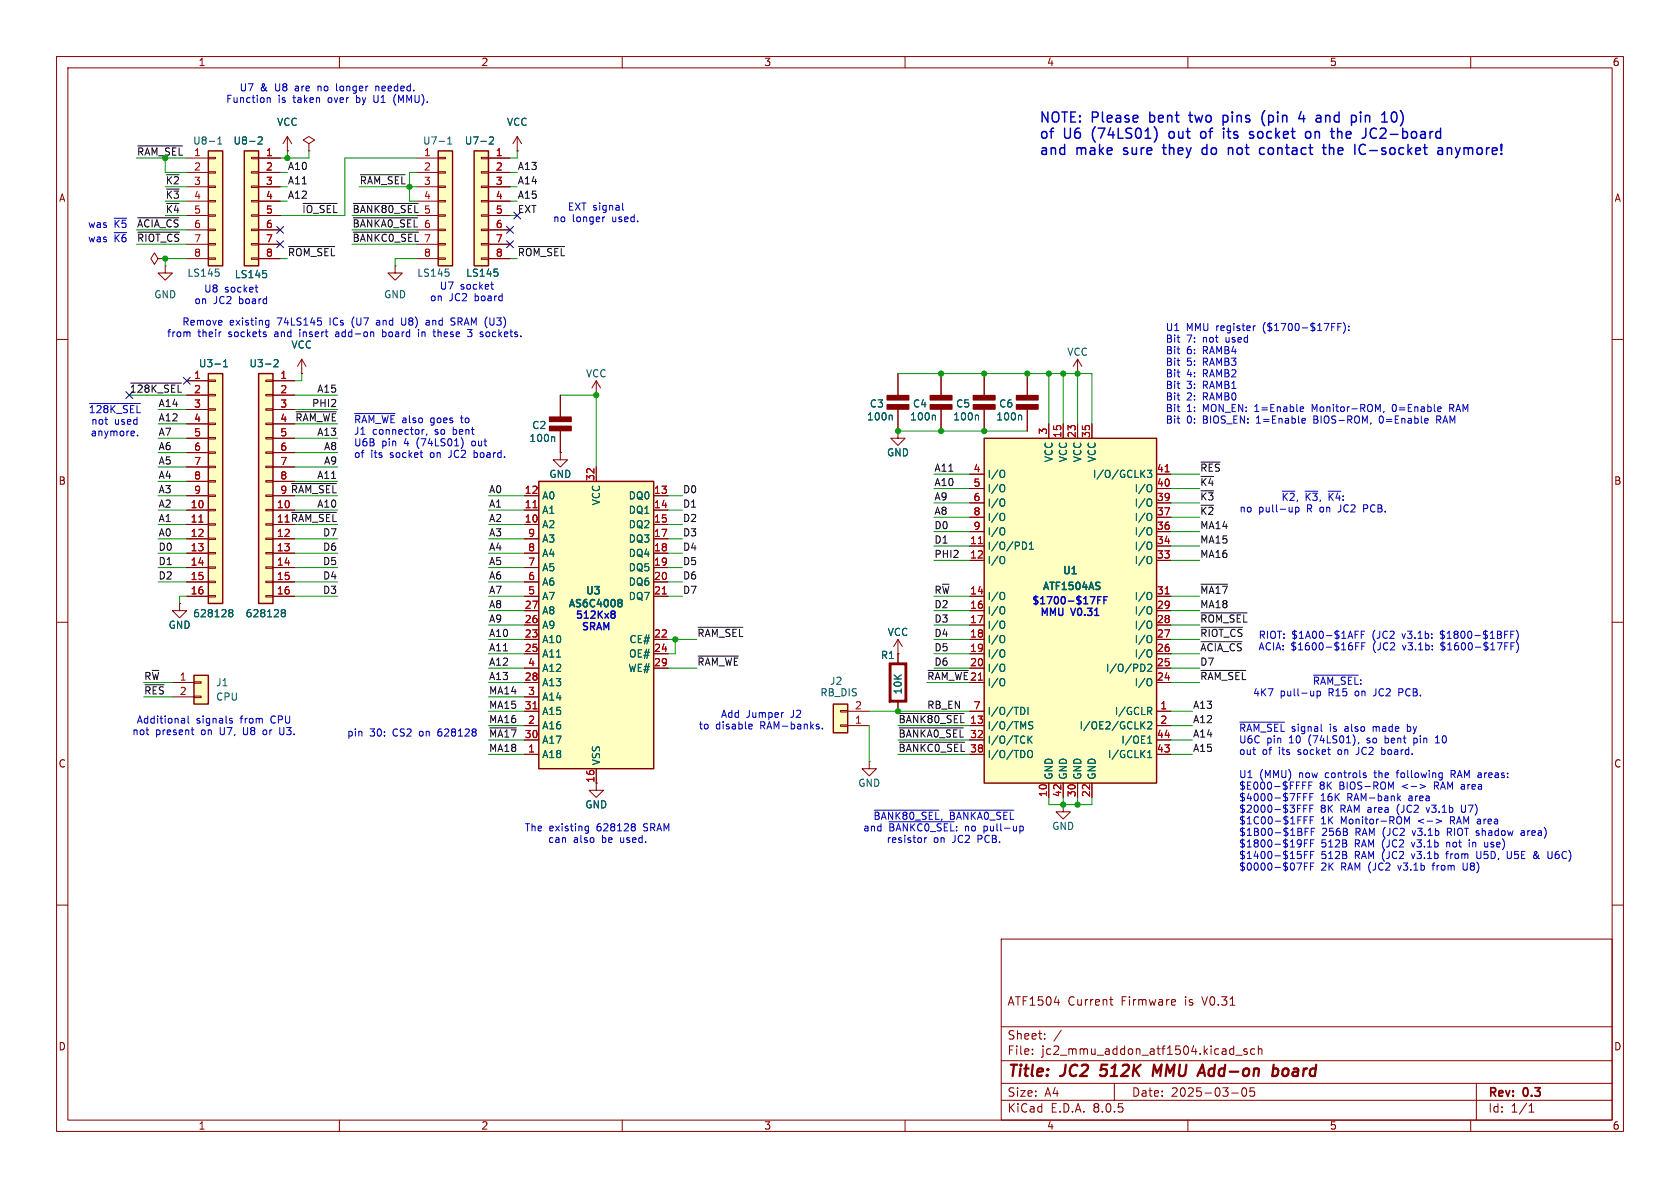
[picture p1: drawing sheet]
<svg xmlns="http://www.w3.org/2000/svg" width="297mm" height="210mm" viewBox="0 0 297 210" stroke-linecap="round" stroke-linejoin="round" font-family="sans-serif">
<defs><g id="words">
<g font-size="2.8" fill="#840000">
<text x="178" y="190.9">Title:</text>
<text x="187.7" y="190.9">JC2</text>
<text x="195.4" y="190.9">512K</text>
<text x="205.4" y="190.9">MMU</text>
<text x="214.4" y="190.9">Add-on</text>
<text x="228.2" y="190.9">board</text>
</g>
<g font-size="2.5" fill="#0000c2">
<text x="183.6" y="22">NOTE: Please</text>
<text x="203.5" y="22">bent</text>
<text x="211" y="22">two</text>
<text x="217.3" y="22">pins</text>
<text x="224.5" y="22">(pin</text>
<text x="231.5" y="22">4</text>
<text x="235" y="22">and</text>
<text x="241.6" y="22">pin</text>
<text x="247.4" y="22">10)</text>
<text x="183.6" y="24.9">of</text>
<text x="183.6" y="27.8">and</text>
<text x="188" y="24.9">U6</text>
<text x="190.2" y="27.8">make</text>
<text x="193.3" y="24.9">(74LS01)</text>
<text x="198.9" y="27.8">sure</text>
<text x="206.4" y="27.8">they</text>
<text x="207.4" y="24.9">out</text>
<text x="213.4" y="24.9">of</text>
<text x="213.6" y="27.8">do</text>
<text x="217.8" y="24.9">its</text>
<text x="218.6" y="27.8">not</text>
<text x="222.8" y="24.9">socket</text>
<text x="224.6" y="27.8">contact</text>
<text x="233.1" y="24.9">on</text>
<text x="236.3" y="27.8">the</text>
<text x="238.1" y="24.9">the</text>
<text x="242.2" y="27.8">IC-socket</text>
<text x="244" y="24.9">JC2-board</text>
<text x="257.3" y="27.8">anymore!</text>
</g>
<g font-size="2.1" fill="#840000">
<text x="178" y="178">ATF1504</text>
<text x="188.7" y="178">Current</text>
<text x="198.2" y="178">Firmware</text>
<text x="209.6" y="178">is</text>
<text x="212.8" y="178">V0.31</text>
<text x="178" y="184">Sheet:</text>
<text x="178" y="186.7">File:</text>
<text x="184.1" y="186.7">jc2_mmu_addon_atf1504.kicad_sch</text>
<text x="178" y="196.9">KiCad</text>
<text x="178" y="194.1">Size:</text>
<text x="184.7" y="194.1">A4</text>
<text x="185.7" y="196.9">E.D.A.</text>
<text x="193.3" y="196.9">8.0.5</text>
<text x="200" y="194.1">Date:</text>
<text x="207" y="194.1">2025-03-05</text>
<text x="263" y="194.3">Rev:</text>
<text x="263" y="196.9">Id:</text>
<text x="267.1" y="196.9">1/1</text>
<text x="269.4" y="194.3">0.3</text>
</g>
<g font-size="1.8" fill="#840000">
<text x="35" y="11.9">1</text>
<text x="85" y="11.9">2</text>
<text x="135" y="11.9">3</text>
<text x="185" y="11.9">4</text>
<text x="235" y="11.9">5</text>
<text x="285" y="11.9">6</text>
<text x="10.3" y="35.9">A</text>
<text x="285.3" y="35.9">A</text>
<text x="10.3" y="85.9">B</text>
<text x="285.3" y="85.9">B</text>
<text x="10.3" y="135.9">C</text>
<text x="285.3" y="135.9">C</text>
<text x="105.2" y="138.5" transform="rotate(-90 105.2 138.5)">16</text>
<text x="10.3" y="185.9">D</text>
<text x="285.3" y="185.9">D</text>
<text x="35" y="199.9">1</text>
<text x="85" y="199.9">2</text>
<text x="135" y="199.9">3</text>
<text x="185" y="199.9">4</text>
<text x="235" y="199.9">5</text>
<text x="285" y="199.9">6</text>
</g>
<g font-size="1.8" fill="#0000c2">
<text x="42.3" y="16.4">U7</text>
<text x="46" y="16.4">&amp;</text>
<text x="48.7" y="16.4">U8</text>
<text x="52.4" y="16.4">are</text>
<text x="56.6" y="16.4">no</text>
<text x="60.1" y="16.4">longer</text>
<text x="67.3" y="16.4">needed.</text>
<text x="39.9" y="18.4">Function</text>
<text x="49.2" y="18.4">is</text>
<text x="52" y="18.4">taken</text>
<text x="58.3" y="18.4">over</text>
<text x="63.4" y="18.4">by</text>
<text x="66.7" y="18.4">U1</text>
<text x="70.4" y="18.4">(MMU).</text>
<text x="15.5" y="40.5">was</text>
<text x="20.1" y="40.5">~{K5}~{ACIA_CS} 6</text>
<text x="97.7" y="39.5">no</text>
<text x="100.3" y="37.4">EXT signal</text>
<text x="101.2" y="39.5">longer</text>
<text x="108.3" y="39.5">used.</text>
<text x="15.5" y="43">was</text>
<text x="20.1" y="43">~{K6}~{RIOT_CS}7</text>
<text x="34.3" y="54">on</text>
<text x="36" y="51.9">U8</text>
<text x="37.7" y="54">JC2</text>
<text x="39.7" y="51.9">socket</text>
<text x="42.3" y="54">board</text>
<text x="75.9" y="53.5">on</text>
<text x="77.6" y="51.4">U7</text>
<text x="79.4" y="53.5">JC2</text>
<text x="81.4" y="51.4">socket</text>
<text x="84" y="53.5">board</text>
<text x="29.4" y="59.8">from</text>
<text x="32.1" y="57.8">Remove</text>
<text x="35" y="59.8">their</text>
<text x="40.5" y="59.8">sockets</text>
<text x="40.6" y="57.8">existing</text>
<text x="48.8" y="59.8">and</text>
<text x="49.1" y="57.8">74LS145</text>
<text x="53.4" y="59.8">insert</text>
<text x="58.6" y="57.8">ICs</text>
<text x="60" y="59.8">add-on</text>
<text x="62.6" y="57.8">(U7</text>
<text x="67.2" y="57.8">and</text>
<text x="68.5" y="59.8">board</text>
<text x="71.8" y="57.8">U8)</text>
<text x="75" y="59.8">in</text>
<text x="76.4" y="57.8">and</text>
<text x="77.9" y="59.8">these</text>
<text x="81" y="57.8">SRAM (U3)</text>
<text x="84.2" y="59.8">3</text>
<text x="86.6" y="59.8">sockets.</text>
<text x="206" y="58.7">U1</text>
<text x="209.7" y="58.7">MMU register</text>
<text x="223.5" y="58.7">($1700-$17FF):</text>
<text x="206" y="60.8">Bit</text>
<text x="206" y="62.8">Bit</text>
<text x="206" y="64.9">Bit</text>
<text x="209.8" y="60.8">7:</text>
<text x="209.8" y="62.8">6:</text>
<text x="209.8" y="64.9">5:</text>
<text x="212.8" y="60.8">not</text>
<text x="212.8" y="62.8">RAMB4</text>
<text x="212.8" y="64.9">RAMB3</text>
<text x="216.9" y="60.8">used</text>
<text x="206" y="66.9">Bit</text>
<text x="206" y="69">Bit</text>
<text x="206" y="71">Bit</text>
<text x="209.8" y="66.9">4:</text>
<text x="209.8" y="69">3:</text>
<text x="209.8" y="71">2:</text>
<text x="212.8" y="66.9">RAMB2</text>
<text x="212.8" y="69">RAMB1</text>
<text x="212.8" y="71">RAMB0</text>
<text x="15.6" y="73.2">~{128K_SEL}</text>
<text x="15.9" y="77.3">anymore.</text>
<text x="16" y="75.3">not</text>
<text x="20.2" y="75.3">used</text>
<text x="52.1" y="74.6">~{RAM_WE} ~{RAM_WE}</text>
<text x="62.5" y="77.1">J1</text>
<text x="65.8" y="77.1">connector,</text>
<text x="71" y="75">also</text>
<text x="76.2" y="75">goes</text>
<text x="77" y="77.1">so</text>
<text x="80.3" y="77.1">bent</text>
<text x="81.8" y="75">to</text>
<text x="206" y="73">Bit</text>
<text x="206" y="75.1">Bit</text>
<text x="209.8" y="73">1:</text>
<text x="209.8" y="75.1">0:</text>
<text x="212.8" y="73">MON_EN:</text>
<text x="212.8" y="75.1">BIOS_EN:</text>
<text x="222.1" y="73">1=Enable</text>
<text x="222.4" y="75.1">1=Enable</text>
<text x="232.4" y="73">Monitor-ROM,</text>
<text x="232.7" y="75.1">BIOS-ROM,</text>
<text x="244.5" y="75.1">0=Enable</text>
<text x="246.8" y="73">0=Enable</text>
<text x="254.8" y="75.1">RAM</text>
<text x="257.1" y="73">RAM</text>
<text x="62.5" y="79.1">U6B</text>
<text x="62.5" y="81.2">of</text>
<text x="65.5" y="81.2">its</text>
<text x="67.5" y="79.1">pin</text>
<text x="69.1" y="81.2">socket</text>
<text x="71.5" y="79.1">4</text>
<text x="73.9" y="79.1">(74LS01)</text>
<text x="76.3" y="81.2">on</text>
<text x="79.8" y="81.2">JC2</text>
<text x="83.9" y="79.1">out</text>
<text x="84.4" y="81.2">board.</text>
<text x="226.5" y="88.7">~{K2},~{K3},~{K4}:</text>
<text x="219" y="90.8">no</text>
<text x="222.5" y="90.8">pull-up</text>
<text x="231.2" y="90.8">R on</text>
<text x="237.1" y="90.8">JC2</text>
<text x="241.7" y="90.8">PCB.</text>
<text x="182.3" y="107.2">$1700-$17FF</text>
<text x="101.6" y="109.7">512Kx8</text>
<text x="102.6" y="111.8">SRAM</text>
<text x="183.7" y="109.2">MMU</text>
<text x="189.4" y="109.2">V0.31</text>
<text x="222.4" y="113.1">RIOT: $1A00-$1AFF</text>
<text x="242.7" y="113.1">(JC2</text>
<text x="248.2" y="113.1">v3.1b:</text>
<text x="255.1" y="113.1">$1800-$1BFF)</text>
<text x="212.1" y="115.2">~{ACIA_CS} ACIA: $1600-$16FF</text>
<text x="242.8" y="115.2">(JC2</text>
<text x="248.3" y="115.2">v3.1b:</text>
<text x="255.2" y="115.2">$1600-$17FF)</text>
<text x="221.4" y="123.3">4K7</text>
<text x="226.3" y="123.3">pull-up</text>
<text x="232" y="121.3">~{RAM_SEL}:</text>
<text x="235" y="123.3">R15</text>
<text x="239.8" y="123.3">on</text>
<text x="243.3" y="123.3">JC2</text>
<text x="247.9" y="123.3">PCB.</text>
<text x="23.3" y="130.2">not</text>
<text x="24.1" y="128.1">Additional</text>
<text x="27.5" y="130.2">present</text>
<text x="34.7" y="128.1">signals</text>
<text x="35.7" y="130.2">on</text>
<text x="39.1" y="130.2">U7,</text>
<text x="42.6" y="128.1">from</text>
<text x="43.5" y="130.2">U8</text>
<text x="47.2" y="130.2">or</text>
<text x="48.2" y="128.1">CPU</text>
<text x="50.3" y="130.2">U3.</text>
<text x="61.3" y="130.4">pin</text>
<text x="65.3" y="130.4">30:</text>
<text x="69.5" y="130.4">CS2</text>
<text x="74.4" y="130.4">on</text>
<text x="77.9" y="130.4">628128</text>
<text x="123.5" y="129.1">to</text>
<text x="126.5" y="129.1">disable</text>
<text x="127.4" y="127.1">Add</text>
<text x="131.9" y="127.1">Jumper</text>
<text x="134.5" y="129.1">RAM-banks.</text>
<text x="139.9" y="127.1">J2</text>
<text x="218.9" y="129.6">~{RAM_SEL}</text>
<text x="218.9" y="131.6">U6C</text>
<text x="223.9" y="131.6">pin</text>
<text x="228" y="131.6">10</text>
<text x="228.3" y="129.6">signal</text>
<text x="231.6" y="131.6">(74LS01),</text>
<text x="235.2" y="129.6">is</text>
<text x="238" y="129.6">also</text>
<text x="242.1" y="131.6">so</text>
<text x="243.2" y="129.6">made</text>
<text x="245.5" y="131.6">bent</text>
<text x="249.4" y="129.6">by</text>
<text x="250.8" y="131.6">pin</text>
<text x="254.8" y="131.6">10</text>
<text x="218.9" y="133.7">out</text>
<text x="218.9" y="137.7">U1</text>
<text x="222.7" y="137.7">(MMU)</text>
<text x="223.1" y="133.7">of</text>
<text x="226.2" y="133.7">its</text>
<text x="229.7" y="133.7">socket</text>
<text x="229.8" y="137.7">now</text>
<text x="234.6" y="137.7">controls</text>
<text x="237" y="133.7">on</text>
<text x="240.5" y="133.7">JC2</text>
<text x="243.5" y="137.7">the</text>
<text x="245.1" y="133.7">board.</text>
<text x="247.6" y="137.7">following</text>
<text x="257.4" y="137.7">RAM areas:</text>
<text x="218.9" y="139.8">$E000-$FFFF</text>
<text x="218.9" y="141.8">$4000-$7FFF</text>
<text x="218.9" y="143.9">$2000-$3FFF</text>
<text x="233.2" y="139.8">8K</text>
<text x="233.4" y="141.8">16K</text>
<text x="233.4" y="143.9">8K</text>
<text x="236.9" y="139.8">BIOS-ROM</text>
<text x="237.1" y="143.9">RAM area</text>
<text x="238.3" y="141.8">RAM-bank</text>
<text x="247.4" y="143.9">(JC2</text>
<text x="248.1" y="139.8">&lt;-&gt;</text>
<text x="249.3" y="141.8">area</text>
<text x="252.9" y="143.9">v3.1b</text>
<text x="254" y="139.8">RAM area</text>
<text x="259.2" y="143.9">U7)</text>
<text x="92.7" y="147.2">The</text>
<text x="96.8" y="149.2">can</text>
<text x="97.1" y="147.2">existing</text>
<text x="101.4" y="149.2">also</text>
<text x="105.6" y="147.2">628128</text>
<text x="106.5" y="149.2">be</text>
<text x="109.9" y="149.2">used.</text>
<text x="114" y="147.2">SRAM</text>
<text x="152.5" y="147.2">and</text>
<text x="154.3" y="145.1">~{BANK80_SEL},~{BANKA0_SEL}</text>
<text x="156.6" y="149.2">resistor</text>
<text x="157.1" y="147.2">~{BANKC0_SEL}:no</text>
<text x="165" y="149.2">on</text>
<text x="168.5" y="149.2">JC2</text>
<text x="173.1" y="149.2">PCB.</text>
<text x="174.2" y="147.2">pull-up</text>
<text x="218.9" y="145.9">$1C00-$1FFF</text>
<text x="218.9" y="148">$1B00-$1BFF</text>
<text x="233.5" y="145.9">1K</text>
<text x="233.7" y="148">256B</text>
<text x="237.1" y="145.9">Monitor-ROM</text>
<text x="239.7" y="148">RAM (JC2</text>
<text x="250.2" y="148">v3.1b</text>
<text x="250.9" y="145.9">&lt;-&gt;</text>
<text x="256.5" y="148">RIOT shadow</text>
<text x="256.8" y="145.9">RAM area</text>
<text x="270" y="148">area)</text>
<text x="218.9" y="150">$1800-$19FF</text>
<text x="218.9" y="152.1">$1400-$15FF</text>
<text x="218.9" y="154.1">$0000-$07FF</text>
<text x="233.5" y="150">512B</text>
<text x="233.5" y="152.1">512B</text>
<text x="233.5" y="154.1">2K</text>
<text x="237.2" y="154.1">RAM (JC2</text>
<text x="239.6" y="150">RAM (JC2</text>
<text x="239.6" y="152.1">RAM (JC2</text>
<text x="247.6" y="154.1">v3.1b</text>
<text x="250.1" y="150">v3.1b</text>
<text x="250.1" y="152.1">v3.1b</text>
<text x="254" y="154.1">from</text>
<text x="256.4" y="150">not</text>
<text x="256.4" y="152.1">from</text>
<text x="259.5" y="154.1">U8)</text>
<text x="260.6" y="150">in</text>
<text x="261.9" y="152.1">U5D,</text>
<text x="263.5" y="150">use)</text>
<text x="267.5" y="152.1">U5E</text>
<text x="272.3" y="152.1">&amp;</text>
<text x="275.1" y="152.1">U6C)</text>
</g>
<g font-size="1.8" fill="#006464">
<text x="48.9" y="22.5">VCC</text>
<text x="89.5" y="22.5">VCC</text>
<text x="34" y="25.8">U8-1</text>
<text x="41.2" y="25.8">U8-2</text>
<text x="74.7" y="25.8">U7-1</text>
<text x="82.1" y="25.8">U7-2</text>
<text x="27.2" y="52.9">GND</text>
<text x="33" y="49.1">LS145</text>
<text x="41.4" y="49.4">LS145</text>
<text x="67.8" y="52.9">GND</text>
<text x="73.7" y="49.1">LS145</text>
<text x="82.3" y="49.1">LS145</text>
<text x="35.1" y="65.1">U3-1</text>
<text x="44" y="65.1">U3-2</text>
<text x="51.4" y="61.8">VCC</text>
<text x="188.6" y="63.1">VCC</text>
<text x="103.5" y="66.9">VCC</text>
<text x="94" y="76">C2</text>
<text x="153.2" y="74.5">100n</text>
<text x="153.7" y="72.2">C3</text>
<text x="160.8" y="74.5">100n</text>
<text x="161.3" y="72.2">C4</text>
<text x="168.4" y="74.5">100n</text>
<text x="168.9" y="72.2">C5</text>
<text x="176" y="74.5">100n</text>
<text x="176.5" y="72.2">C6</text>
<text x="93.5" y="78.3">100n</text>
<text x="156.7" y="80.9">GND</text>
<text x="186.3" y="81.8" transform="rotate(-90 186.3 81.8)">VCC</text>
<text x="188.8" y="81.8" transform="rotate(-90 188.8 81.8)">VCC</text>
<text x="191.4" y="81.8" transform="rotate(-90 191.4 81.8)">VCC</text>
<text x="193.9" y="81.8" transform="rotate(-90 193.9 81.8)">VCC</text>
<text x="95.8" y="88.5">A0</text>
<text x="97" y="84.7">GND</text>
<text x="106.3" y="89.4" transform="rotate(-90 106.3 89.4)">VCC</text>
<text x="111" y="88.5">DQ0</text>
<text x="174.5" y="84.7">I/O</text>
<text x="174.5" y="87.2">I/O</text>
<text x="174.5" y="89.8">I/O</text>
<text x="193.1" y="84.7">I/O/GCLK3</text>
<text x="200.5" y="89.8">I/O</text>
<text x="200.5" y="87.2">I/O</text>
<text x="95.8" y="93.6">A2</text>
<text x="95.8" y="91">A1</text>
<text x="111" y="91">DQ1</text>
<text x="111" y="93.6">DQ2</text>
<text x="174.5" y="92.3">I/O</text>
<text x="174.5" y="94.8">I/O</text>
<text x="200.5" y="94.8">I/O</text>
<text x="200.5" y="92.3">I/O</text>
<text x="95.8" y="101.2">A5</text>
<text x="95.8" y="98.7">A4</text>
<text x="95.8" y="96.1">A3</text>
<text x="111" y="96.1">DQ3</text>
<text x="111" y="98.7">DQ4</text>
<text x="111" y="101.2">DQ5</text>
<text x="174.5" y="97.4">I/O/PD1</text>
<text x="174.5" y="99.9">I/O</text>
<text x="187.7" y="101.9">U1</text>
<text x="200.5" y="99.9">I/O</text>
<text x="200.5" y="97.4">I/O</text>
<text x="95.8" y="106.3">A7</text>
<text x="95.8" y="103.7">A6</text>
<text x="100.3" y="107.7">AS6C4008</text>
<text x="103.4" y="105.4">U3</text>
<text x="111" y="103.7">DQ6</text>
<text x="111" y="106.3">DQ7</text>
<text x="174.5" y="106.3">I/O</text>
<text x="184.1" y="104.6">ATF1504AS</text>
<text x="200.5" y="106.3">I/O</text>
<text x="29.7" y="111.4">GND</text>
<text x="34" y="109.3">628128</text>
<text x="43.3" y="109.3">628128</text>
<text x="95.8" y="113.9">A10</text>
<text x="95.8" y="111.4">A9</text>
<text x="95.8" y="108.8">A8</text>
<text x="111.2" y="113.9">CE#</text>
<text x="156.8" y="112.6">VCC</text>
<text x="174.5" y="108.8">I/O</text>
<text x="174.5" y="111.4">I/O</text>
<text x="174.5" y="113.9">I/O</text>
<text x="200.5" y="113.9">I/O</text>
<text x="200.5" y="111.4">I/O</text>
<text x="200.5" y="108.8">I/O</text>
<text x="95.8" y="116.4">A11</text>
<text x="95.8" y="119">A12</text>
<text x="111" y="119">WE#</text>
<text x="111.1" y="116.4">OE#</text>
<text x="155.6" y="116.7">R1</text>
<text x="174.5" y="116.4">I/O</text>
<text x="174.5" y="119">I/O</text>
<text x="195.4" y="119">I/O/PD2</text>
<text x="200.5" y="116.4">I/O</text>
<text x="38.1" y="121.5">J1</text>
<text x="38.1" y="124.1">CPU</text>
<text x="95.8" y="121.5">A13</text>
<text x="95.8" y="124.1">A14</text>
<text x="144.9" y="123.3">RB_DIS</text>
<text x="146.6" y="121.3">J2</text>
<text x="159.6" y="122.9" transform="rotate(-90 159.6 122.9)">10K</text>
<text x="174.5" y="121.5">I/O</text>
<text x="200.5" y="121.5">I/O</text>
<text x="95.8" y="129.1">A16</text>
<text x="95.8" y="131.7">A17</text>
<text x="95.8" y="126.6">A15</text>
<text x="174.5" y="129.1">I/O/TMS</text>
<text x="174.5" y="131.7">I/O/TCK</text>
<text x="174.5" y="126.6">I/O/TDI</text>
<text x="190.8" y="129.1">I/OE2/GCLK2</text>
<text x="197" y="126.6">I/GCLR</text>
<text x="198.1" y="131.7">I/OE1</text>
<text x="95.8" y="134.2">A18</text>
<text x="106.3" y="135.4" transform="rotate(-90 106.3 135.4)">VSS</text>
<text x="174.5" y="134.2">I/O/TDO</text>
<text x="186.3" y="137.9" transform="rotate(-90 186.3 137.9)">GND</text>
<text x="188.8" y="137.9" transform="rotate(-90 188.8 137.9)">GND</text>
<text x="191.4" y="137.9" transform="rotate(-90 191.4 137.9)">GND</text>
<text x="193.9" y="137.9" transform="rotate(-90 193.9 137.9)">GND</text>
<text x="195.8" y="134.2">I/GCLK1</text>
<text x="103.4" y="143.1">GND</text>
<text x="151.6" y="139.3">GND</text>
<text x="185.9" y="146.9">GND</text>
</g>
<g font-size="1.8" fill="#009600">
<text x="24.1" y="27.6">~{RAM_SEL}1</text>
<text x="63.5" y="32.7">~{RAM_SEL} 3</text>
</g>
<g font-size="1.8" fill="#a90000">
<text x="46.9" y="27.7">1</text>
<text x="74.9" y="27.7">1</text>
<text x="87.6" y="27.7">1</text>
<text x="34.2" y="30.2">2</text>
<text x="46.9" y="30.2">2</text>
<text x="46.9" y="32.8">3</text>
<text x="46.9" y="35.3">4</text>
<text x="74.9" y="30.2">2</text>
<text x="74.9" y="35.3">4</text>
<text x="87.6" y="30.2">2</text>
<text x="87.6" y="32.8">3</text>
<text x="87.6" y="35.3">4</text>
<text x="46.9" y="37.8">5</text>
<text x="46.9" y="40.4">6</text>
<text x="74.9" y="40.4">6</text>
<text x="87.6" y="37.8">5</text>
<text x="87.6" y="40.4">6</text>
<text x="34.2" y="45.5">8</text>
<text x="46.9" y="42.9">7</text>
<text x="46.9" y="45.5">8</text>
<text x="74.9" y="42.9">7</text>
<text x="74.9" y="45.5">8</text>
<text x="87.6" y="42.9">7</text>
<text x="87.6" y="45.5">8</text>
<text x="34.2" y="67.1">1</text>
<text x="34.2" y="69.6">2</text>
<text x="49.5" y="67.1">1</text>
<text x="49.5" y="69.6">2</text>
<text x="34.2" y="72.1">3</text>
<text x="34.2" y="74.7">4</text>
<text x="34.2" y="77.2">5</text>
<text x="49.5" y="72.1">3</text>
<text x="49.5" y="74.7">4</text>
<text x="49.5" y="77.2">5</text>
<text x="185.2" y="76.9" transform="rotate(-90 185.2 76.9)">3</text>
<text x="187.7" y="77.5" transform="rotate(-90 187.7 77.5)">15</text>
<text x="190.2" y="77.5" transform="rotate(-90 190.2 77.5)">23</text>
<text x="192.8" y="77.5" transform="rotate(-90 192.8 77.5)">35</text>
<text x="34.2" y="79.8">6</text>
<text x="34.2" y="82.3">7</text>
<text x="49.5" y="79.8">6</text>
<text x="49.5" y="82.3">7</text>
<text x="172" y="83.6">4</text>
<text x="204.4" y="83.6">41</text>
<text x="33.6" y="89.9">10</text>
<text x="34.2" y="84.8">8</text>
<text x="34.2" y="87.4">9</text>
<text x="48.9" y="89.9">10</text>
<text x="49.5" y="84.8">8</text>
<text x="49.5" y="87.4">9</text>
<text x="92.7" y="89.9">11</text>
<text x="92.7" y="87.4">12</text>
<text x="105.2" y="85.1" transform="rotate(-90 105.2 85.1)">32</text>
<text x="115.5" y="87.4">13</text>
<text x="115.5" y="89.9">14</text>
<text x="172" y="86.1">5</text>
<text x="172" y="88.6">6</text>
<text x="204.4" y="88.6">39</text>
<text x="204.4" y="86.1">40</text>
<text x="33.6" y="92.5">11</text>
<text x="33.6" y="95">12</text>
<text x="48.9" y="92.5">11 ~{RAM_SEL}</text>
<text x="48.9" y="95">12</text>
<text x="48.9" y="92.5">11</text>
<text x="92.7" y="92.5">10</text>
<text x="93.3" y="95">9</text>
<text x="115.5" y="92.5">15</text>
<text x="115.5" y="95">17</text>
<text x="172" y="91.2">8</text>
<text x="172" y="93.7">9</text>
<text x="204.4" y="93.7">36</text>
<text x="204.4" y="91.2">37</text>
<text x="33.6" y="97.5">13</text>
<text x="33.6" y="100.1">14</text>
<text x="48.9" y="97.5">13</text>
<text x="48.9" y="100.1">14</text>
<text x="93.3" y="100.1">7</text>
<text x="93.3" y="97.5">8</text>
<text x="115.5" y="97.5">18</text>
<text x="115.5" y="100.1">19</text>
<text x="171.4" y="96.3">11</text>
<text x="171.4" y="98.8">12</text>
<text x="204.4" y="98.8">33</text>
<text x="204.4" y="96.3">34</text>
<text x="33.6" y="102.6">15</text>
<text x="33.6" y="105.2">16</text>
<text x="48.9" y="102.6">15</text>
<text x="48.9" y="105.2">16</text>
<text x="92.7" y="107.7">27</text>
<text x="93.3" y="105.2">5</text>
<text x="93.3" y="102.6">6</text>
<text x="115.5" y="102.6">20</text>
<text x="115.5" y="105.2">21</text>
<text x="171.4" y="107.7">16</text>
<text x="171.4" y="105.2">14</text>
<text x="204.4" y="107.7">29</text>
<text x="204.4" y="105.2">31</text>
<text x="92.7" y="112.8">23</text>
<text x="92.7" y="110.2">26</text>
<text x="115.5" y="112.8">22</text>
<text x="171.4" y="110.2">17</text>
<text x="171.4" y="112.8">18</text>
<text x="204.4" y="112.8">27</text>
<text x="204.4" y="110.2">28</text>
<text x="92.7" y="115.3">25</text>
<text x="93.3" y="117.9">4</text>
<text x="115.5" y="115.3">24</text>
<text x="115.5" y="117.9">29</text>
<text x="171.4" y="115.3">19</text>
<text x="171.4" y="117.9">20</text>
<text x="204.4" y="117.9">25</text>
<text x="204.4" y="115.3">26</text>
<text x="92.7" y="120.4">28</text>
<text x="92.7" y="125.5">31</text>
<text x="93.3" y="122.9">3</text>
<text x="151.1" y="125.5">2</text>
<text x="163.8" y="120.3">~{RAM_WE}</text>
<text x="171.4" y="120.4">21</text>
<text x="172" y="125.5">7</text>
<text x="204.4" y="120.4">24</text>
<text x="205" y="125.5">1</text>
<text x="92.7" y="130.6">30</text>
<text x="93.3" y="128">2</text>
<text x="151.1" y="128">1</text>
<text x="171.4" y="130.6">32</text>
<text x="171.4" y="128">13</text>
<text x="204.4" y="130.6">44</text>
<text x="205" y="128">2</text>
<text x="93.3" y="133.1">1</text>
<text x="171.4" y="133.1">38</text>
<text x="204.4" y="133.1">43</text>
<text x="185.2" y="141" transform="rotate(-90 185.2 141)">10</text>
<text x="187.7" y="141" transform="rotate(-90 187.7 141)">42</text>
<text x="190.2" y="141" transform="rotate(-90 190.2 141)">30</text>
<text x="192.8" y="141" transform="rotate(-90 192.8 141)">22</text>
</g>
<g font-size="1.8" fill="#0f0f0f">
<text x="29.2" y="32.7">~{K2} 3</text>
<text x="29.2" y="35.2">~{K3} 4</text>
<text x="50.8" y="30.1">A10</text>
<text x="50.8" y="32.7">A11</text>
<text x="50.8" y="35.2">A12</text>
<text x="91.4" y="35.2">A15</text>
<text x="91.4" y="32.7">A14</text>
<text x="91.4" y="30.1">A13</text>
<text x="29.2" y="37.8">~{K4} 5</text>
<text x="53.3" y="37.8">~{IO_SEL} ~{BANK80_SEL}5</text>
<text x="62.2" y="40.3">~{BANKA0_SEL}</text>
<text x="91.4" y="37.8">EXT</text>
<text x="50.8" y="45.4">~{ROM_SEL}</text>
<text x="62.2" y="42.8">~{BANKC0_SEL}</text>
<text x="91.4" y="45.4">~{ROM_SEL}</text>
<text x="22.9" y="69.5">~{128K_SEL} 2</text>
<text x="56" y="69.5">A15</text>
<text x="27.9" y="72">A14</text>
<text x="27.9" y="77.1">A7</text>
<text x="27.9" y="74.6">A12</text>
<text x="55.1" y="72">PHI2</text>
<text x="56" y="77.1">A13</text>
<text x="27.9" y="79.7">A6</text>
<text x="27.9" y="82.2">A5</text>
<text x="57.2" y="82.2">A9</text>
<text x="57.2" y="79.7">A8</text>
<text x="165.1" y="83.5">A11</text>
<text x="212.1" y="83.5">~{RES}</text>
<text x="27.9" y="87.3">A3</text>
<text x="27.9" y="89.8">A2</text>
<text x="27.9" y="84.7">A4</text>
<text x="49.5" y="87.4">9 ~{RAM_SEL}</text>
<text x="56" y="84.7">A11</text>
<text x="56" y="89.8">A10</text>
<text x="86.4" y="89.8">A1</text>
<text x="86.4" y="87.3">A0</text>
<text x="120.6" y="87.3">D0</text>
<text x="120.6" y="89.8">D1</text>
<text x="165.1" y="88.6">A9</text>
<text x="165.1" y="86">A10</text>
<text x="212.1" y="86">~{K4}</text>
<text x="212.1" y="88.6">~{K3}</text>
<text x="27.9" y="94.9">A0</text>
<text x="27.9" y="92.4">A1</text>
<text x="57" y="94.9">D7</text>
<text x="86.4" y="94.9">A3</text>
<text x="86.4" y="92.4">A2</text>
<text x="120.6" y="92.4">D2</text>
<text x="120.6" y="94.9">D3</text>
<text x="165.1" y="91.1">A8</text>
<text x="165.1" y="93.6">D0</text>
<text x="212.1" y="93.6">MA14</text>
<text x="212.1" y="91.1">~{K2}</text>
<text x="27.9" y="100">D1</text>
<text x="27.9" y="97.4">D0</text>
<text x="57" y="97.4">D6</text>
<text x="57" y="100">D5</text>
<text x="86.4" y="97.4">A4</text>
<text x="86.4" y="100">A5</text>
<text x="120.6" y="100">D5</text>
<text x="120.6" y="97.4">D4</text>
<text x="165.1" y="96.2">D1</text>
<text x="165.1" y="98.7">PHI2</text>
<text x="212.1" y="96.2">MA15</text>
<text x="212.1" y="98.7">MA16</text>
<text x="27.9" y="102.5">D2</text>
<text x="57" y="105.1">D3</text>
<text x="57" y="102.5">D4</text>
<text x="86.4" y="105.1">A7</text>
<text x="86.4" y="102.5">A6</text>
<text x="86.4" y="107.6">A8</text>
<text x="120.6" y="105.1">D7</text>
<text x="120.6" y="102.5">D6</text>
<text x="165.1" y="105.1">R~{W} 14</text>
<text x="165.1" y="107.6">D2</text>
<text x="212.1" y="105.1">~{MA17}</text>
<text x="212.1" y="107.6">MA18</text>
<text x="86.4" y="112.7">A10</text>
<text x="86.4" y="110.1">A9</text>
<text x="123.2" y="112.7">~{RAM_SEL}</text>
<text x="165.1" y="112.7">D4</text>
<text x="165.1" y="110.1">D3</text>
<text x="212.1" y="110.1">~{ROM_SEL}</text>
<text x="212.1" y="112.7">~{RIOT_CS}</text>
<text x="86.4" y="117.8">A12</text>
<text x="86.4" y="115.2">A11</text>
<text x="123.2" y="117.8">~{RAM_WE}</text>
<text x="165.1" y="117.8">D6</text>
<text x="165.1" y="115.2">D5</text>
<text x="212.1" y="117.8">D7</text>
<text x="25.4" y="122.8">~{RES} 2</text>
<text x="25.4" y="120.3">R~{W} 1</text>
<text x="86.4" y="122.8">MA14</text>
<text x="86.4" y="125.4">MA15</text>
<text x="86.4" y="120.3">A13</text>
<text x="163.8" y="125.4">RB_EN</text>
<text x="210.8" y="125.4">A13</text>
<text x="212.1" y="120.3">~{RAM_SEL}</text>
<text x="86.4" y="127.9">MA16</text>
<text x="86.4" y="130.5">~{MA17}30</text>
<text x="158.7" y="130.5">~{BANKA0_SEL}</text>
<text x="158.7" y="127.9">~{BANK80_SEL}13</text>
<text x="210.8" y="127.9">A12</text>
<text x="210.8" y="130.5">A14</text>
<text x="86.4" y="133">MA18</text>
<text x="158.7" y="133">~{BANKC0_SEL}</text>
<text x="210.8" y="133">A15</text>
</g>
</g></defs>
<g fill="none" stroke="#840000" stroke-width=".18">
<path d="M10 10h277v190h-277zM12 12h273v186h-273zM60 10v2M110 10v2M160 10v2M210 10v2M260 10v2M10 60h2M285 60h2M99.1 69.9v3.8M99.1 76.1v3.9M10 110h2"/>
<path d="M285 110h2M10 160h2M285 160h2M177 166h108v32h-108zM186.4 177.2h.9M196.2 176.7h.5M196.4 176.2v1.3l.3 .2M207.3 176.7l.4 .1 .1 .3-.7 .1M207.7 177.6l-.4 .1M60 198v2M110 198v2M160 198v2"/>
<path d="M177 194.5h108M177 191.5h108M177 187.5h108M177 181.5h108M182.5 186.3v.1M182.5 185.5v.1M184.7 183.6v.1M184.7 182.8v.1M187.6 182.1l-1.3 2M197 191.5v3M210 198v2M217.7 193.2h1.2"/>
<path d="M218.5 186.5h1.1M219.7 192.4l.2-.1a.81 .81 0 0 1 .6 .6 .81 .81 0 0 1-.3 .8l-.2 .1a.81 .81 0 0 1-.3-1.4zM220.5 185.5l-.4-.1-.2 .2 .1 .2 .5 .2v.3h-.6M221.7 192.3h-.7v.7l.2-.1h.5l.1 .3-.1 .5-.2 .1-.5-.1M221.8 185.5l-.4-.1-.3 .3v.4l.1 .2h.6M222.5 185.5l.2-.1 .3 .1 .1 .9M222.5 184.9v1.5M260 198v2M261 191.5v6.5M270.3 196.6h.9M270.3 195.5l.4-.4v1.5"/>
</g>
<path d="M194.5 190l.2 .2M194.8 188.2l-.2 1 .1-.1M205.4 188.2l-.9 1.4-.5-1.4-.2 2M225.1 189l.2-.1 .5 .1 .2 .3-.1 .5a.66 .66 0 0 1-.8 .4M227.5 188.9a.62 .62 0 0 0-.7 .4v.7a.52 .52 0 0 0 .7 .1" fill="none" stroke="#840000" stroke-width=".4"/>
<g fill="#840000" stroke="#840000" stroke-width=".25">
<path d="M97.2 75.4h3.8v.7h-3.8z"/>
<path d="M97.2 73.7h3.8v.8h-3.8z"/>
</g>
<path d="M97.9 77.2l.2 .2v.6" fill="none" stroke="#006464" stroke-width=".18"/>
<path d="M77.5 26.7h2.5v20.3h-2.5z" fill="#ffffc2"/>
<g fill="none" stroke="#840000" stroke-width=".18">
<path d="M73.7 27.9h3.8M73.7 30.5h3.8M73.7 33h3.8M73.7 35.6h3.8M73.7 38.1h3.8M77.5 38h1.2v.2h-1.2zM77.5 35.4h1.2v.3h-1.2zM77.5 32.9h1.2v.2h-1.2zM77.5 30.4h1.2v.2h-1.2zM77.5 27.8h1.2v.3h-1.2zM73.7 40.6h3.8M73.7 43.2h3.8"/>
<path d="M73.7 45.7h3.8M77.5 45.6h1.2v.2h-1.2zM77.5 43.1h1.2v.2h-1.2zM77.5 40.5h1.2v.3h-1.2z"/>
</g>
<path d="M77.5 26.7h2.5v20.3h-2.5z" fill="none" stroke="#840000" stroke-width=".25"/>
<path d="M79.1 25.5h.8M79.1 24.6l.4-.4v1.3M78.7 47.6h.6M79.3 48.1l.1 .2-.1 .5" fill="none" stroke="#006464" stroke-width=".18"/>
<path d="M147.3 124.5h2.6v5h-2.6z" fill="#ffffc2"/>
<path d="M91.4 26.7h.1M91.4 24.1l-.7 1.3M91.4 24.1v2.6M91.4 24.1l.8 1.3M181.6 66v3.9M181.6 72.3v3.9M99.1 80v1.3h1.2l-1.2 1.3-1.3-1.3h1.3M99.1 80h.1M148.6 125.6h1.3v.3h-1.3zM148.6 128.1h1.3v.3h-1.3zM149.9 128.3h3.8M149.9 125.7h3.8" fill="none" stroke="#840000" stroke-width=".18"/>
<path d="M147.3 124.5h2.6v5h-2.6z" fill="none" stroke="#840000" stroke-width=".25"/>
<g fill="#840000" stroke="#840000" stroke-width=".25">
<path d="M179.7 71.6h3.8v.7h-3.8z"/>
<path d="M179.7 69.9h3.8v.8h-3.8z"/>
</g>
<path d="M180.4 73.4l.2 .2v.6" fill="none" stroke="#006464" stroke-width=".18"/>
<path d="M174 77.5h30.5v60.9h-30.5z" fill="#ffffc2"/>
<path d="M174 77.5h30.5v60.9h-30.5z" fill="none" stroke="#840000" stroke-width=".25"/>
<g fill="none" stroke="#840000" stroke-width=".18">
<path d="M185.4 74.9v2.6M188 74.9v2.6M190.5 74.9v2.6M193 74.9v2.6M171.4 96.5h2.6M171.4 99.1h2.6M171.4 94h2.6M171.4 91.4h2.6M171.4 88.9h2.6M171.4 83.8h2.6M171.4 86.4h2.6M204.5 96.5h2.5"/>
<path d="M204.5 99.1h2.5M204.5 94h2.5M204.5 91.4h2.5M204.5 88.9h2.5M204.5 83.8h2.5M204.5 86.4h2.5M171.4 105.4h2.6M171.4 108h2.6M171.4 110.5h2.6M171.4 113h2.6M171.4 115.6h2.6M171.4 118.1h2.6"/>
<path d="M204.5 105.4h2.5M204.5 108h2.5M204.5 110.5h2.5M204.5 113h2.5M204.5 115.6h2.5M204.5 118.1h2.5M171.4 125.7h2.6M171.4 128.3h2.6M171.4 130.8h2.6M171.4 133.4h2.6M185.4 138.4v2.6M188 138.4v2.6"/>
<path d="M190.5 138.4v2.6M193 138.4v2.6M204.5 125.7h2.5M204.5 128.3h2.5M204.5 120.7h2.5M204.5 130.8h2.5M204.5 133.4h2.5"/>
</g>
<g fill="none" stroke="#006464" stroke-width=".18">
<path d="M177.3 98.4h.1a.81 .81 0 0 1-.1 1.2M177.3 83.1l.1 .1a.81 .81 0 0 1-.1 1.2M177.3 85.7h.1a.81 .81 0 0 1-.1 1.2M177.3 88.2l.1 .1a.81 .81 0 0 1-.1 1.2M177.3 90.7l.1 .1a.81 .81 0 0 1-.1 1.2M177.3 93.3l.1 .1a.81 .81 0 0 1-.1 1.2M180.8 95.8a.64 .64 0 0 1 .7 .7 .64 .64 0 0 1-.7 .6M182 97.1h.7M182 96.2l.3-.4v1.3M201.9 83.7l.5 .7M202.4 83.1l-.7 .8M202.8 83.1h.8l-.4 .5 .4 .1v.6l-.2 .1-.6-.1"/>
<path d="M203.3 85.7h.1a.81 .81 0 0 1-.1 1.2M203.3 88.2l.1 .1a.81 .81 0 0 1-.1 1.2M203.3 90.7l.1 .1a.81 .81 0 0 1-.1 1.2M203.3 93.3l.1 .1a.81 .81 0 0 1-.1 1.2M203.3 95.8l.1 .1a.81 .81 0 0 1-.1 1.2M203.3 98.4h.1a.81 .81 0 0 1-.1 1.2M177.3 104.7l.1 .1a.81 .81 0 0 1-.1 1.2M177.3 107.3h.1a.81 .81 0 0 1-.1 1.2M177.3 109.8l.1 .1a.81 .81 0 0 1-.1 1.2M177.3 112.3l.1 .1a.81 .81 0 0 1-.1 1.2M177.3 114.9h.1a.81 .81 0 0 1-.1 1.2M177.3 117.4l.1 .1a.81 .81 0 0 1-.1 1.2"/>
<path d="M177.3 120h.1a.81 .81 0 0 1-.1 1.2M202.2 117.5l.2 .5-.2 .6M202.9 117.5l.5-.1 .2 .4-.8 .9h.8M203.3 104.7l.1 .1a.81 .81 0 0 1-.1 1.2M203.3 107.3h.1a.81 .81 0 0 1-.1 1.2M203.3 109.8l.1 .1a.81 .81 0 0 1-.1 1.2M203.3 112.3l.1 .1a.81 .81 0 0 1-.1 1.2M203.3 114.9h.1a.81 .81 0 0 1-.1 1.2M203.3 120h.1a.81 .81 0 0 1-.1 1.2M180.5 125a.64 .64 0 0 1 .7 .7 .64 .64 0 0 1-.7 .6M181.7 125v1.3M181.7 130.1v1.3"/>
<path d="M181.7 132.8l.3-.1a.43 .43 0 0 1 .5 .4v.4a.42 .42 0 0 1-.4 .4 .42 .42 0 0 1-.4-.4zM181.9 130.7l.6 .7M182.5 130.1l-.8 .7M182.6 127.6h-.5l-.2 .1v.4l.6 .2 .1 .3-.3 .2h-.4M201.9 128.1l.5 .7M202.4 127.6l-.7 .7M202.9 127.7l.5-.1 .2 .3-.8 .9h.8M202.9 133.9h.7M202.9 130.5l.4-.4v1.3M202.9 133l.4-.3v1.2M202.9 131.4h.7M203.2 125.7l.4 .6"/>
<path d="M203.4 125l.2 .3v.3l-.2 .1"/>
</g>
<path d="M173 96.1h.7M206 83.4h.7M206 105h.7" fill="none" stroke="#a90000" stroke-width=".18"/>
<path d="M83.8 26.7h2.6v20.3h-2.6z" fill="#ffffc2"/>
<g fill="none" stroke="#840000" stroke-width=".18">
<path d="M85.1 38h1.3v.2h-1.3zM85.1 35.4h1.3v.3h-1.3zM85.1 32.9h1.3v.2h-1.3zM85.1 30.4h1.3v.2h-1.3zM85.1 27.8h1.3v.3h-1.3zM86.4 27.9h3.8M86.4 30.5h3.8M86.4 33h3.8M86.4 35.6h3.8M86.4 38.1h3.8M85.1 45.6h1.3v.2h-1.3zM85.1 43.1h1.3v.2h-1.3z"/>
<path d="M85.1 40.5h1.3v.3h-1.3zM86.4 40.6h3.8M86.4 43.2h3.8M86.4 45.7h3.8"/>
</g>
<path d="M83.8 26.7h2.6v20.3h-2.6z" fill="none" stroke="#840000" stroke-width=".25"/>
<path d="M86.5 24.3l.5-.1 .3 .4-.8 .9h.8M87.4 47.6h.6M87.9 48.1l.1 .2-.1 .5" fill="none" stroke="#006464" stroke-width=".18"/>
<path d="M45.7 66h2.6v40.7h-2.6z" fill="#ffffc2"/>
<g fill="none" stroke="#840000" stroke-width=".18">
<path d="M69.8 47v1.3h1.3l-1.3 1.2-1.2-1.2h1.2M69.8 47h.1M47 79.9h1.3v.2h-1.3zM47 77.3h1.3v.3h-1.3zM47 74.8h1.3v.3h-1.3zM47 72.3h1.3v.2h-1.3zM47 69.7h1.3v.3h-1.3zM47 67.2h1.3v.2h-1.3zM48.3 67.3h3.8M48.3 69.9h3.8M48.3 72.4h3.8M48.3 74.9h3.8"/>
<path d="M48.3 77.5h3.8M105.4 69.9h.1M105.4 67.3l-.8 1.3M105.4 67.3v2.6M105.4 67.3l.8 1.3M47 97.7h1.3v.2h-1.3zM47 95.1h1.3v.3h-1.3zM47 92.6h1.3v.2h-1.3zM47 90h1.3v.3h-1.3zM47 87.5h1.3v.3h-1.3zM47 85h1.3v.2h-1.3zM47 82.4h1.3v.3h-1.3z"/>
<path d="M48.3 90.2h3.8M48.3 92.7h3.8M48.3 95.3h3.8M48.3 97.8h3.8M48.3 80h3.8M48.3 82.6h3.8M48.3 85.1h3.8M48.3 87.6h3.8M47 105.3h1.3v.2h-1.3zM47 102.7h1.3v.3h-1.3zM47 100.2h1.3v.3h-1.3zM48.3 100.3h3.8"/>
<path d="M48.3 102.9h3.8M48.3 105.4h3.8"/>
</g>
<path d="M45.7 66h2.6v40.7h-2.6z" fill="none" stroke="#840000" stroke-width=".25"/>
<path d="M48.5 63.7l.4-.1 .3 .3-.8 .9h.8M49.7 108.1l.3 .2M49.7 108l.3-.2h.3l.1 .3-.2 .2M50 108.3h.2M50 108.3l-.3 .3M50.2 108.3l.2 .3v.3l-.4 .1-.3-.2" fill="none" stroke="#006464" stroke-width=".18"/>
<path d="M36.8 66h2.6v40.7h-2.6z" fill="#ffffc2"/>
<g fill="none" stroke="#840000" stroke-width=".18">
<path d="M27.9 45.7l-.6-1-.6 1 .6 1 .6-1h1.3M29.2 47v1.3h1.3l-1.3 1.2-1.3-1.2h1.3M29.2 47h.1M29.2 45.7h.1M33 67.3h3.8M33 69.9h3.8M33 72.4h3.8M33 74.9h3.8M33 77.5h3.8M36.8 79.9h1.3v.2h-1.3zM36.8 77.3h1.3v.3h-1.3zM36.8 74.8h1.3v.3h-1.3z"/>
<path d="M36.8 72.3h1.3v.2h-1.3zM36.8 69.7h1.3v.3h-1.3zM36.8 67.2h1.3v.2h-1.3zM33 90.2h3.8M33 92.7h3.8M33 95.3h3.8M33 97.8h3.8M33 80h3.8M33 82.6h3.8M33 85.1h3.8M33 87.6h3.8M36.8 97.7h1.3v.2h-1.3z"/>
<path d="M36.8 95.1h1.3v.3h-1.3zM36.8 92.6h1.3v.2h-1.3zM36.8 90h1.3v.3h-1.3zM36.8 87.5h1.3v.3h-1.3zM36.8 85h1.3v.2h-1.3zM36.8 82.4h1.3v.3h-1.3zM31.7 106.7v1.3h1.3l-1.3 1.2-1.2-1.2h1.2M31.7 106.7h.1M33 100.3h3.8M33 102.9h3.8M33 105.4h3.8M36.8 105.3h1.3v.2h-1.3z"/>
<path d="M36.8 102.7h1.3v.3h-1.3zM36.8 100.2h1.3v.3h-1.3z"/>
</g>
<path d="M36.8 66h2.6v40.7h-2.6z" fill="none" stroke="#840000" stroke-width=".25"/>
<path d="M35.2 92.3h.7" fill="none" stroke="#a90000" stroke-width=".18"/>
<path d="M39.5 64.8h.7M39.5 63.9l.4-.3v1.2M40.4 108.1l.3 .2M40.4 108l.3-.2h.3l.2 .3-.3 .2M40.7 108.3h.2M40.7 108.3l-.3 .3M40.9 108.3l.3 .3-.1 .3-.4 .1-.3-.2" fill="none" stroke="#006464" stroke-width=".18"/>
<path d="M34.3 119.4h2.5v5.1h-2.5z" fill="#ffffc2"/>
<g fill="none" stroke="#840000" stroke-width=".18">
<path d="M50.8 26.7h.1M50.8 24.1l-.8 1.3M50.8 24.1v2.6M50.8 24.1l.8 1.3M54.6 25.4l1-.6-1-.7-1 .7 1 .6v1.3M54.6 26.7h.1M53.3 66h.1M53.3 63.5l-.7 1.3M53.3 63.5v2.5M53.3 63.5l.8 1.3M30.5 120.7h3.8M30.5 123.2h3.8"/>
<path d="M34.3 123.1h1.3v.2h-1.3zM34.3 120.5h1.3v.3h-1.3zM188 142.2v1.3h1.2l-1.2 1.3-1.3-1.3h1.3M188 142.2h.1"/>
</g>
<path d="M34.3 119.4h2.5v5.1h-2.5z" fill="none" stroke="#840000" stroke-width=".25"/>
<path d="M36.8 26.7h2.6v20.3h-2.6z" fill="#ffffc2"/>
<g fill="none" stroke="#840000" stroke-width=".18">
<path d="M33 27.9h3.8M33 30.5h3.8M33 33h3.8M33 35.6h3.8M33 38.1h3.8M36.8 38h1.3v.2h-1.3zM36.8 35.4h1.3v.3h-1.3zM36.8 32.9h1.3v.2h-1.3zM36.8 30.4h1.3v.2h-1.3zM36.8 27.8h1.3v.3h-1.3zM33 40.6h3.8M33 43.2h3.8"/>
<path d="M33 45.7h3.8M36.8 45.6h1.3v.2h-1.3zM36.8 43.1h1.3v.2h-1.3zM36.8 40.5h1.3v.3h-1.3zM158.7 76.2v1.3h1.3l-1.3 1.2-1.2-1.2h1.2M158.7 76.2h.1M158.7 66v3.9M158.7 72.3v3.9M166.4 66v3.9M166.4 72.3v3.9M190.5 66h.1M190.5 63.5l-.8 1.3"/>
<path d="M190.5 63.5v2.5M190.5 63.5l.8 1.3M158.7 115.6h.1M158.7 113l-.7 1.3M158.7 113v2.6M158.7 113l.8 1.3M153.7 134.6v1.3h1.2l-1.2 1.3-1.3-1.3h1.3M153.7 134.6h.1"/>
</g>
<path d="M36.8 26.7h2.6v20.3h-2.6z" fill="none" stroke="#840000" stroke-width=".25"/>
<path d="M38.5 25.5h.7M38.5 24.6l.4-.4v1.3M38.1 47.6h.6M38.6 48.1l.2 .2-.2 .5M157.6 73.4l.1 .2v.6M165.2 73.4l.2 .2v.6" fill="none" stroke="#006464" stroke-width=".18"/>
<g fill="#840000" stroke="#840000" stroke-width=".25">
<path d="M164.5 71.6h3.8v.7h-3.8z"/>
<path d="M164.5 69.9h3.8v.8h-3.8z"/>
<path d="M156.8 71.6h3.9v.7h-3.9z"/>
<path d="M156.8 69.9h3.9v.8h-3.9z"/>
</g>
<path d="M43.2 26.7h2.5v20.3h-2.5z" fill="#ffffc2"/>
<g fill="none" stroke="#840000" stroke-width=".18">
<path d="M44.4 38h1.3v.2h-1.3zM44.4 35.4h1.3v.3h-1.3zM44.4 32.9h1.3v.2h-1.3zM44.4 30.4h1.3v.2h-1.3zM44.4 27.8h1.3v.3h-1.3zM45.7 27.9h3.8M45.7 30.5h3.8M45.7 33h3.8M45.7 35.6h3.8M45.7 38.1h3.8M44.4 45.6h1.3v.2h-1.3zM44.4 43.1h1.3v.2h-1.3z"/>
<path d="M44.4 40.5h1.3v.3h-1.3zM45.7 40.6h3.8M45.7 43.2h3.8M45.7 45.7h3.8M174 66v3.9M174 72.3v3.9M105.4 138.4v1.3h1.3l-1.3 1.3-1.3-1.3h1.3"/>
</g>
<path d="M43.2 26.7h2.5v20.3h-2.5z" fill="none" stroke="#840000" stroke-width=".25"/>
<path d="M45.6 24.3l.5-.1 .3 .4-.8 .9h.8M46.5 47.8h.6M47 48.4l.1 .1-.1 .5M172.8 73.4l.2 .2v.6" fill="none" stroke="#006464" stroke-width=".18"/>
<g fill="#840000" stroke="#840000" stroke-width=".25">
<path d="M172.1 71.6h3.8v.7h-3.8z"/>
<path d="M172.1 69.9h3.8v.8h-3.8z"/>
</g>
<path d="M95.2 85.1h20.4v50.8h-20.4z" fill="#ffffc2"/>
<path d="M95.2 85.1h20.4v50.8h-20.4z" fill="none" stroke="#840000" stroke-width=".25"/>
<g fill="none" stroke="#840000" stroke-width=".18">
<path d="M45.7 27.9h3.8M45.7 30.5h3.8M45.7 33h3.8M45.7 35.6h3.8M45.7 38.1h3.8M50.8 26.7h.1M86.4 27.9h3.8M86.4 30.5h3.8M86.4 33h3.8M86.4 35.6h3.8M86.4 38.1h3.8M91.4 26.7h.1"/>
<path d="M45.7 40.6h3.8M45.7 43.2h3.8M45.7 45.7h3.8M86.4 40.6h3.8M86.4 43.2h3.8M86.4 45.7h3.8M33 67.3h3.8M33 69.9h3.8M33 72.4h3.8M33 74.9h3.8M33 77.5h3.8M48.3 67.3h3.8"/>
<path d="M48.3 69.9h3.8M48.3 72.4h3.8M48.3 74.9h3.8M48.3 77.5h3.8M53.3 66h.1M99.1 69.9v3.8M99.1 76.1v3.9M158.7 76.2h.1M158.7 66v3.9M158.7 72.3v3.9M166.4 66v3.9M166.4 72.3v3.9"/>
<path d="M174 66v3.9M174 72.3v3.9M181.6 66v3.9M181.6 72.3v3.9M185.4 74.9v2.6M188 74.9v2.6M190.5 74.9v2.6M193 74.9v2.6M33 92.7h3.8M33 90.2h3.8M33 87.6h3.8M33 95.3h3.8"/>
<path d="M33 97.8h3.8M33 80h3.8M33 82.6h3.8M33 85.1h3.8M48.3 92.7h3.8M48.3 90.2h3.8M48.3 87.6h3.8M48.3 95.3h3.8M48.3 97.8h3.8M48.3 80h3.8M48.3 82.6h3.8M48.3 85.1h3.8"/>
<path d="M92.7 92.7h2.5M92.7 90.2h2.5M92.7 87.6h2.5M92.7 95.3h2.5M92.7 97.8h2.5M99.1 80h.1M105.4 82.6v2.5M115.6 92.7h2.5M115.6 90.2h2.5M115.6 87.6h2.5M115.6 95.3h2.5M115.6 97.8h2.5"/>
<path d="M171.4 96.5h2.6M171.4 99.1h2.6M171.4 94h2.6M171.4 91.4h2.6M171.4 88.9h2.6M171.4 83.8h2.6M171.4 86.4h2.6M204.5 96.5h2.5M204.5 99.1h2.5M204.5 94h2.5M204.5 91.4h2.5M204.5 88.9h2.5"/>
<path d="M204.5 83.8h2.5M204.5 86.4h2.5M31.7 106.7h.1M33 100.3h3.8M33 102.9h3.8M33 105.4h3.8M48.3 100.3h3.8M48.3 102.9h3.8M48.3 105.4h3.8M92.7 100.3h2.5M92.7 102.9h2.5M92.7 105.4h2.5"/>
<path d="M92.7 113h2.5M92.7 115.6h2.5M92.7 110.5h2.5M92.7 108h2.5M92.7 118.1h2.5M115.6 100.3h2.5M115.6 102.9h2.5M115.6 105.4h2.5M115.6 113h2.5M115.6 115.6h2.5M115.6 118.1h2.5M158.7 115.6h.1"/>
<path d="M158.7 115.6v1.6M171.4 105.4h2.6M171.4 113h2.6M171.4 115.6h2.6M171.4 110.5h2.6M171.4 108h2.6M171.4 118.1h2.6M204.5 105.4h2.5M204.5 113h2.5M204.5 115.6h2.5M204.5 110.5h2.5M204.5 108h2.5"/>
<path d="M204.5 118.1h2.5M92.7 133.4h2.5M92.7 128.3h2.5M92.7 120.7h2.5M92.7 123.2h2.5M92.7 130.8h2.5M92.7 125.7h2.5M105.4 135.9v2.5M158.7 124.1v1.6M171.4 133.4h2.6M171.4 128.3h2.6M171.4 130.8h2.6"/>
<path d="M171.4 125.7h2.6M185.4 138.4v2.6M188 138.4v2.6M190.5 138.4v2.6M193 138.4v2.6M204.5 133.4h2.5M204.5 128.3h2.5M204.5 120.7h2.5M204.5 130.8h2.5M204.5 125.7h2.5"/>
</g>
<path d="M35.2 92.3h.7M94.2 89.8h.7M173 96.1h.7M206 83.4h.7M117.1 105h.7M206 105h.7M94.2 125.3h.7" fill="none" stroke="#a90000" stroke-width=".18"/>
<path d="M109.5 106h.3l.2 .2-.3 .3M109.5 106.5h.2M109.7 106.5l.2 .1 .1 .4-.2 .2-.3 .1" fill="none" stroke="#006464" stroke-width=".25"/>
<path d="M157.2 117.2h3.1v6.9h-3.1l.3-.3h2.5v-6.3h-2.5v6.3l-.3 .3z" fill="#840000" stroke="#840000" stroke-width=".25"/>
<g fill="none" stroke="#0f0f0f" stroke-width=".18">
<path d="M24.4 25.8h7.9M24.4 38.5h7.2M53.6 36h6M62.5 36h11.4M62.5 38.5h11.3M63.7 30.9h7.9M24.4 41h7.3M51 43.6h8.2M62.5 41h11.5M91.7 43.6h8.1M23.1 67.7h9M52.3 72.8h7.2"/>
<path d="M51.6 85.5h7.9M51.6 90.6h7.9M212.3 81.7h3.4M123.4 110.9h7.9M123.4 116h7.1M164.1 118.5h7.1M212.3 110.9h7.4M212.3 118.5h7.9M212.3 103.3h4.7M212.3 108.4h8.2M212.3 113.4h7.3M25.6 121.1h3.4"/>
<path d="M86.6 128.7h4.7M159 128.7h11.3M159 131.2h11.5M159 126.1h11.5"/>
</g>
<g fill="none" stroke="#0000c2" stroke-width=".25">
<path d="M223.6 19.5l-.3 .5-.2 .7M230 19.7l-.4 1.3h1.1M240.5 19.8v.2M246.8 20l-.4-.2a.65 .65 0 0 0-.4 .7M204.4 22.9l.2 .7-.2 1M205.5 26.1h.7M210.1 20.4h.7M212.6 23.2l-.3 .4v.5l.3 .3M212.9 26.1l-.4 .4v.5l.4 .3M216.2 20.4v1.8M216.2 21.5l.5 .1M216.7 20.4l-.5 .1"/>
<path d="M217.4 26.1l.4 .1 .1 .2M221.4 23.8l.3 .3-.3 .3M223 26.1l.5 .1M223.1 21.1l.2 .6 .3 .6M223.5 27.2l-.5 .1M230.5 20.4v1.2M231.4 23.2l.3 .4v.5l-.3 .3M233.8 26.1h.6M234.1 27.2l.3 .1M235 25.5v1.8M235.5 22.7v1.5M235.5 26.1l-.5 .2"/>
<path d="M236.5 22.7v1.7M236.7 23.2h.3l.2 .3v.9M240.5 20.4v1.2M241.4 27.1l-.4 .2-.4-.1M242.6 24.4h.6M246 20.9a.65 .65 0 0 0 .4 .7l.4-.2M254.3 26.2h.6l.1 1.1M255 26.5l-.6 .1a.35 .35 0 0 0-.2 .4 .35 .35 0 0 0 .2 .3l.6-.1M255.9 26.1v1.2M256.5 26.2a.48 .48 0 0 0-.6 .1M108.3 108.6h.2M108.5 108.6l.2 .2v.2l-.1 .2-.3 .1"/>
<path d="M108.7 108.3l-.2 .3M192.7 105.5h.9l-.6 1.2M194.1 106.1h.4M194.7 105.5h-.6v1.2M195.2 106.1h.4M195.8 105.5h-.6v1.2"/>
</g>
<g fill="none" stroke="#0000c2" stroke-width=".18">
<path d="M47.2 17.3v.8M47.2 17.4l.2-.1h.3l.1 .8M59.5 14.8v1.1l.2 .2M66.1 16.8v1.1l.2 .2M66.4 15.2v.9M66.8 15.2l-.4 .1M69.8 16.9a1.47 1.47 0 0 0 .2 1.7M110.1 35.9v1.1l.1 .2M33.4 58.7l.2 .2v.6M39 58.7h.1M45.1 50.8h.5M45.3 51.6h.3"/>
<path d="M47 59.2v.3M47.1 57.4h.4M47.1 56.7h.4M47.5 56.6v1.1l-.2 .2-.3-.1M56.2 56.2h.6M56.7 56.7l.1 .2-.1 .5M59.5 58.7h-.1M59.5 59l-.2 .2 .2 .3M66 58.7l.1 .8M66.7 56.6l-.1 .1M66.7 57l-.2 .2 .2 .3M67.6 58.2v1.3"/>
<path d="M67.6 59.5h.4M68 58.7h-.4M71 56.2v1l.1 .2 .4 .1M74 58.7v.8M75.4 56.7h.4M75.9 56.9l-.4 .1-.2 .2 .2 .3 .4-.1M76.5 58.7h.5M76.8 59.5h.2M79.8 56.7l.5 .2 .1 .3-.2 .3-.5-.1M79.8 56.3h.6M83.2 58.7l.2 .3v.4l-.2 .1h-.5M86 58.7l-.1 .2 .1 .6"/>
<path d="M86.8 50.3h.4M87 51.1h.2M221.9 57.6l-.3 .2M236.5 57.8h.4M237.1 57.2h-.6v1.2M237.5 57a1.46 1.46 0 0 1 0 1.9M238.4 58.3v.1M238.4 57.7v.1M15.8 71.3h9M23.7 76.3l.1 .2-.6 .1M24.3 76.9v.2M62.7 73.1h7.1"/>
<path d="M74.6 75.9v.9M75 75.9l-.4 .3M75.5 76.7l-.2 .3M81.7 77.6a1.5 1.5 0 0 1-.1 1.6M83.8 79.6v1.3M230 71.9l.4 .1 .1 .2-.6 .1M230.3 74h.4l.1 .3-.6 .1M230.4 72.7l-.4 .1M230.7 74.7l-.4 .1M243.6 72.4l.4-.9v1.3M243.9 73.8l-.1 .5 .2 .4M244 73.6v.1"/>
<path d="M244.7 72.7l-.1 .2M246.3 71.5l-.2 .5 .2 .7M254 73.5v1.3M254 74.2h.5M254.3 74.2l.4 .6M256.3 72.2h.5M256.6 72.2l.4 .6M256.8 71.5h-.5v1.3M83.8 80.8l.1 .1M83.9 80l-.1 .1M226.7 86.8h2.2M228.4 89.7v.8"/>
<path d="M228.4 90.4l-.1 .1M229 89.7v1.2M229.2 89.7h-.2M229.4 89.7l.2 .2v.4l-.2 .2-.4-.1M230.7 86.8h2.3M234.8 86.8h2.2M241.1 89.9h.5M241.6 89.2h-.5v1.3M232.2 119.4h7.9M239.6 112.2h.4M239.6 111.6h.6M239.7 114.2h.4"/>
<path d="M240.3 113.6h-.6v1.3M240.7 112.2h.4M240.7 114.2h.5M241.3 111.6h-.6v1.2M241.4 113.6h-.7v1.3M267.1 112.2h.4M267.1 114.2h.4M267.7 111.6h-.6v1.2M267.7 113.6h-.6v1.3M268.1 111.4a1.46 1.46 0 0 1 0 1.9M268.1 113.4a1.46 1.46 0 0 1 0 2M32.2 127h.4v.8"/>
<path d="M32.6 127.8h-.4M32.6 127.3h-.4M33.2 126.6v1l.2 .2M33.8 129h.5M34 128.6v1.1l.3 .2M40.6 127h.5M40.6 127.3l.5 .3v.2h-.4M46.6 129.1l-.1 .2 .1 .5M49.5 128.6v1l.2 .3h.2M132.9 128.8l-.3 .1M132.9 128.1l.1 .2-.6 .1M138.4 126h.1"/>
<path d="M144.7 128.4l.1 .2-.1 .3M144.7 128l.1 .1M145.4 128.7v.2M219.2 127.7h7.9M230.3 138.8h.4M231.4 138.8h.4M231.4 138.2v1.3M232.2 122.2v.8M232.2 122.9l-.1 .1M232.8 122.2v1.2M233 122.2h-.2M233.2 122.2l.3 .2v.4l-.3 .2h-.4"/>
<path d="M233.6 128v1.1l.1 .2M240 133.3l-.3 .1M240.2 131.3l-.1 .2M241.2 137l.3 .1v.2l-.1 .2h-.3M241.2 136.6l.3 .1M244.3 133.3l.3 .1M244.3 132.1v1.3M244.6 132.5l-.3 .1M244.9 130.1v1.2M244.9 131.3h.1M245 130.5h-.1M246.8 136.6h.5"/>
<path d="M247 136.3v1.2M247.3 122.4h.5M247.8 121.7h-.5v1.3M248.8 128v1.3M248.8 129.2l.1 .1M248.9 128.4l-.1 .1M250 130.5v1.3M250 131.3h.3M251 138.7l1 .3-1 .4M253.8 131.3h.7M253.8 130.4l.3-.3v1.2M256.5 136.9h.5"/>
<path d="M256.8 136.9l.5 .6M257 136.2h-.5v1.3M103.5 146.8h.5M103.5 146.1h.5M104 146v1.1l-.2 .2-.3-.1M111.8 145.6h.3l.2 .3-.2 .3M111.8 146.2h.3M112.1 146.2l.2 .2v.2l-.1 .2-.4 .1M154.5 143.2h11.5M157.1 145.3h11.6M163.5 148.1v.8M163.7 148.1l-.2 .2"/>
<path d="M167.9 143.2h11.3M180.3 146v1.3M180.4 146l-.1 .1M180.7 146l.2 .3v.3l-.2 .3-.4-.1M230.5 140.9h.4M230.5 142.9h.4M230.5 145h.5M230.6 149.1h.4M230.6 151.1h.4M230.6 153.2h.4M230.7 147h.4M231.1 140.3h-.6v1.3"/>
<path d="M231.1 142.3h-.6v1.3M231.1 144.4h-.6v1.2M231.2 148.5h-.6v1.2M231.2 150.5h-.6v1.3M231.2 152.6h-.6v1.2M231.3 146.4h-.6v1.3M231.6 140.9h.4M231.6 142.9h.4M231.6 145h.5M231.7 149.1h.4M231.7 151.1h.4M231.7 153.2h.4"/>
<path d="M231.8 147h.4M232.2 140.3h-.6v1.3M232.2 142.3h-.6v1.3M232.2 144.4h-.6v1.2M232.3 148.5h-.6v1.2M232.3 150.5h-.6v1.3M232.3 152.6h-.6v1.2M232.4 146.4h-.6v1.3M247.2 141.1l.4 .5M247.6 140.7l-.5 .5M248.3 145.6v-1.2l.4 .9 .5-.9v1.2M252.1 142.8l.3 .8"/>
<path d="M253.2 153h.4M253.4 152.6l-.1 1.2M253.9 144.8l1 .4-1 .3M255.6 150.9h.5M255.8 148.9v.8M255.8 150.6v1.2M255.9 147.1h.5M255.9 148.9l-.1 .1M256.4 146.4h-.5v1.3M258.4 142.3v1.1l.1 .1 .3 .1M258.7 152.6v1l.1 .2h.3M259.7 148.9v.8"/>
<path d="M261.1 150.5v1l.1 .2 .4 .1M262.5 148.9v.8h.3l.2-.1M266.5 150.5v1l.2 .3 .4-.1M268.9 146.9h.5M269.5 147.1l-.4 .1-.2 .2 .2 .3 .4-.1M271.4 150.6h.3v.1l-.5 .5M271.4 151l.6 .7M271.9 151.4l-.2 .3-.3 .1M274.4 150.5v1l-.3 .3h-.2"/>
</g>
<g fill="none" stroke="#009600" stroke-width=".18">
<path d="M24.1 27.9h8.9M29.2 38.1h3.8M29.2 35.6h3.8M29.2 33h3.8M29.2 27.9v2.6h3.8M49.5 35.6h1.3M49.5 33h1.3M49.5 30.5h1.3M50.8 26.7v1.2M54.6 26.7v1.2h-5.1M62.2 38.1h11.5M63.5 33h8.9"/>
<path d="M73.7 27.9h-12.7v10.2h-11.5M73.7 30.5h-1.3v5.1h1.3M90.2 38.1h1.2M90.2 35.6h1.2M90.2 33h1.2M90.2 30.5h1.2M91.4 26.7v1.2h-1.2M24.1 43.2h8.9M24.1 40.6h8.9M33 45.7h-3.8v1.3M49.5 45.7h1.3M62.2 43.2h11.5"/>
<path d="M62.2 40.6h11.5M73.7 45.7h-3.9v1.3M90.2 45.7h1.2M22.9 69.9h10.1M27.9 77.5h5.1M27.9 72.4h5.1M27.9 74.9h5.1M52.1 69.9h7.6M52.1 77.5h7.6M52.1 72.4h7.6M52.1 74.9h7.6M53.3 66v1.3h-1.2"/>
<path d="M99.1 69.9h6.3v12.7M158.7 66h34.3v8.9M158.7 76.2h22.9M185.4 66v8.9M188 66v8.9M190.5 66v8.9M27.9 97.8h5.1M27.9 95.3h5.1M27.9 87.6h5.1M27.9 90.2h5.1M27.9 92.7h5.1M27.9 82.6h5.1"/>
<path d="M27.9 80h5.1M27.9 85.1h5.1M52.1 97.8h7.6M52.1 95.3h7.6M52.1 87.6h7.6M52.1 90.2h7.6M52.1 92.7h7.6M52.1 82.6h7.6M52.1 80h7.6M52.1 85.1h7.6M86.4 97.8h6.3M86.4 95.3h6.3"/>
<path d="M86.4 87.6h6.3M86.4 90.2h6.3M86.4 92.7h6.3M118.1 97.8h2.5M118.1 95.3h2.5M118.1 87.6h2.5M118.1 90.2h2.5M118.1 92.7h2.5M165.1 86.4h6.3M165.1 88.9h6.3M165.1 83.8h6.3M165.1 91.4h6.3"/>
<path d="M165.1 99.1h6.3M165.1 94h6.3M165.1 96.5h6.3M207 86.4h5.1M207 88.9h5.1M207 83.8h5.1M207 91.4h5.1M207 99.1h5.1M207 94h5.1M207 96.5h5.1M27.9 102.9h5.1M27.9 100.3h5.1"/>
<path d="M33 105.4h-1.3v1.3M52.1 105.4h7.6M52.1 102.9h7.6M52.1 100.3h7.6M86.4 105.4h6.3M86.4 102.9h6.3M86.4 110.5h6.3M86.4 108h6.3M86.4 100.3h6.3M86.4 118.1h6.3M86.4 113h6.3M86.4 115.6h6.3"/>
<path d="M118.1 105.4h2.5M118.1 102.9h2.5M118.1 100.3h2.5M118.1 118.1h5.1M118.1 113h5.1M119.4 113v2.6h-1.3M165.1 105.4h6.3M165.1 110.5h6.3M165.1 108h6.3M165.1 118.1h6.3M165.1 113h6.3M165.1 115.6h6.3"/>
<path d="M207 105.4h5.1M207 110.5h5.1M207 108h5.1M207 118.1h5.1M207 113h5.1M207 115.6h5.1M25.4 123.2h5.1M25.4 120.7h5.1M86.4 128.3h6.3M86.4 125.7h6.3M86.4 123.2h6.3M86.4 133.4h6.3"/>
<path d="M86.4 130.8h6.3M86.4 120.7h6.3M153.7 125.7h17.7M153.7 128.3v6.3M158.7 128.3h12.7M158.7 133.4h12.7M158.7 130.8h12.7M163.8 120.7h7.6M207 128.3h3.8M207 125.7h3.8M207 133.4h3.8M207 130.8h3.8"/>
<path d="M207 120.7h5.1M185.4 141v1.2h7.6v-1.2M188 141v1.2M190.5 141v1.2"/>
</g>
<g fill="none" stroke="#000084" stroke-width=".18">
<path d="M90.8 37.5l1.2 1.2M92 37.5l-1.2 1.2M48.9 42.6l1.2 1.2M48.9 40l1.2 1.2M50.1 42.6l-1.2 1.2M50.1 40l-1.2 1.2M89.6 42.6l1.2 1.2M89.6 40l1.2 1.2M90.8 42.6l-1.2 1.2M90.8 40l-1.2 1.2M22.3 69.2l1.2 1.3M23.5 69.2l-1.2 1.3"/>
<path d="M32.4 66.7l1.2 1.2M33.6 66.7l-1.2 1.2"/>
</g>
<g fill="none" stroke="#006464" stroke-width=".18">
<path d="M45.6 24.3l.5-.1 .3 .4-.8 .9h.8M86.5 24.3l.5-.1 .3 .4-.8 .9h.8M46.5 47.8h.6M47 48.4l.1 .1-.1 .5M87.4 47.6h.6M87.9 48.1l.1 .2-.1 .5M39.5 64.8h.7M39.5 63.9l.4-.3v1.2M48.5 63.7l.4-.1 .3 .3-.8 .9h.8M97.9 77.2l.2 .2v.6M157.6 73.4l.1 .2v.6M165.2 73.4l.2 .2v.6"/>
<path d="M172.8 73.4l.2 .2v.6M180.4 73.4l.2 .2v.6M177.3 98.4h.1a.81 .81 0 0 1-.1 1.2M177.3 83.1l.1 .1a.81 .81 0 0 1-.1 1.2M177.3 85.7h.1a.81 .81 0 0 1-.1 1.2M177.3 88.2l.1 .1a.81 .81 0 0 1-.1 1.2M177.3 90.7l.1 .1a.81 .81 0 0 1-.1 1.2M177.3 93.3l.1 .1a.81 .81 0 0 1-.1 1.2M180.8 95.8a.64 .64 0 0 1 .7 .7 .64 .64 0 0 1-.7 .6M182 97.1h.7M182 96.2l.3-.4v1.3M201.9 83.7l.5 .7"/>
<path d="M202.4 83.1l-.7 .8M202.8 83.1h.8l-.4 .5 .4 .1v.6l-.2 .1-.6-.1M203.3 85.7h.1a.81 .81 0 0 1-.1 1.2M203.3 88.2l.1 .1a.81 .81 0 0 1-.1 1.2M203.3 90.7l.1 .1a.81 .81 0 0 1-.1 1.2M203.3 93.3l.1 .1a.81 .81 0 0 1-.1 1.2M203.3 95.8l.1 .1a.81 .81 0 0 1-.1 1.2M203.3 98.4h.1a.81 .81 0 0 1-.1 1.2M40.4 108l.3-.2h.3l.2 .3-.3 .2M40.4 108.1l.3 .2M40.7 108.3h.2M40.7 108.3l-.3 .3"/>
<path d="M40.9 108.3l.3 .3-.1 .3-.4 .1-.3-.2M49.7 108.1l.3 .2M49.7 108l.3-.2h.3l.1 .3-.2 .2M50 108.3h.2M50 108.3l-.3 .3M50.2 108.3l.2 .3v.3l-.4 .1-.3-.2M177.3 104.7l.1 .1a.81 .81 0 0 1-.1 1.2M177.3 107.3h.1a.81 .81 0 0 1-.1 1.2M177.3 109.8l.1 .1a.81 .81 0 0 1-.1 1.2M177.3 112.3l.1 .1a.81 .81 0 0 1-.1 1.2M177.3 114.9h.1a.81 .81 0 0 1-.1 1.2M177.3 117.4l.1 .1a.81 .81 0 0 1-.1 1.2"/>
<path d="M177.3 120h.1a.81 .81 0 0 1-.1 1.2M202.2 117.5l.2 .5-.2 .6M202.9 117.5l.5-.1 .2 .4-.8 .9h.8M203.3 104.7l.1 .1a.81 .81 0 0 1-.1 1.2M203.3 107.3h.1a.81 .81 0 0 1-.1 1.2M203.3 109.8l.1 .1a.81 .81 0 0 1-.1 1.2M203.3 112.3l.1 .1a.81 .81 0 0 1-.1 1.2M203.3 114.9h.1a.81 .81 0 0 1-.1 1.2M203.3 120h.1a.81 .81 0 0 1-.1 1.2M180.5 125a.64 .64 0 0 1 .7 .7 .64 .64 0 0 1-.7 .6M181.7 125v1.3M181.7 130.1v1.3"/>
<path d="M181.7 132.8l.3-.1a.43 .43 0 0 1 .5 .4v.4a.42 .42 0 0 1-.4 .4 .42 .42 0 0 1-.4-.4zM181.9 130.7l.6 .7M182.5 130.1l-.8 .7M182.6 127.6h-.5l-.2 .1v.4l.6 .2 .1 .3-.3 .2h-.4M201.9 128.1l.5 .7M202.4 127.6l-.7 .7M202.9 127.7l.5-.1 .2 .3-.8 .9h.8M202.9 133.9h.7M202.9 130.5l.4-.4v1.3M202.9 133l.4-.3v1.2M202.9 131.4h.7M203.2 125.7l.4 .6"/>
<path d="M203.4 125l.2 .3v.3l-.2 .1"/>
</g>
<g fill="#009600" stroke="#009600" stroke-width=".18">
<circle cx="181.6" cy="66" r=".46"/>
<circle cx="174" cy="66" r=".46"/>
<circle cx="185.4" cy="66" r=".46"/>
<circle cx="174" cy="76.2" r=".46"/>
<circle cx="188" cy="66" r=".46"/>
<circle cx="190.5" cy="66" r=".46"/>
<circle cx="119.4" cy="113" r=".46"/>
<circle cx="158.7" cy="125.7" r=".46"/>
<circle cx="105.4" cy="69.9" r=".46"/>
<circle cx="158.7" cy="76.2" r=".46"/>
<circle cx="166.4" cy="76.2" r=".46"/>
<circle cx="166.4" cy="66" r=".46"/>
<circle cx="190.5" cy="142.2" r=".46"/>
<circle cx="188" cy="142.2" r=".46"/>
<circle cx="50.8" cy="27.9" r=".46"/>
<circle cx="29.2" cy="45.7" r=".46"/>
</g>
<use href="#words"/>
</svg>
